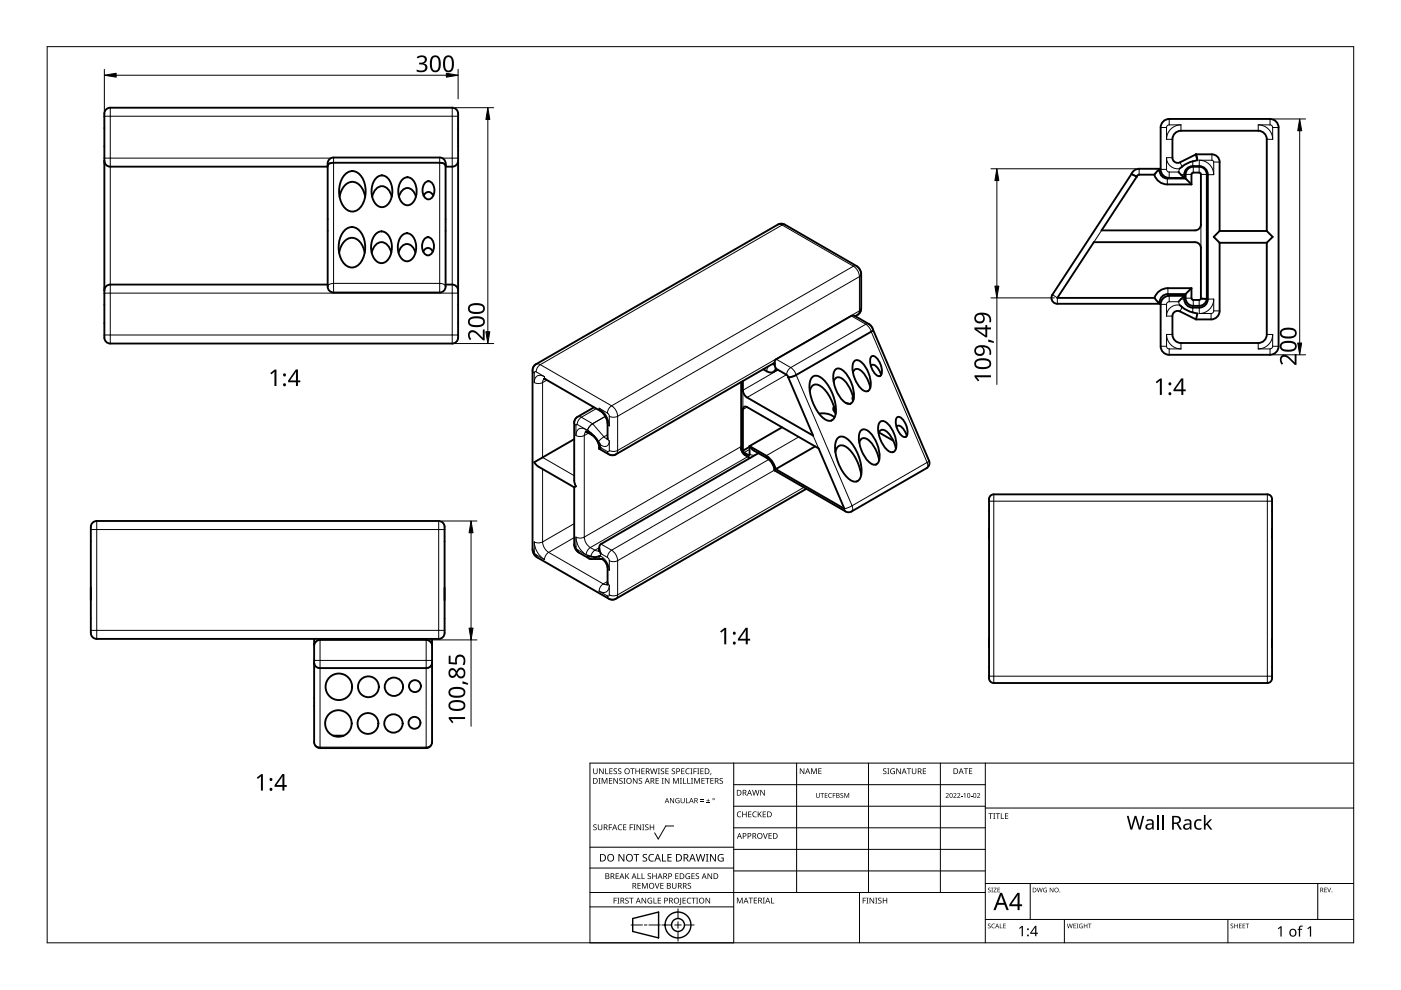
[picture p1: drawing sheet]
<svg xmlns="http://www.w3.org/2000/svg" width="297mm" height="210mm" viewBox="0 0 297 210" stroke-linecap="round" stroke-linejoin="round" font-family="sans-serif">
<g fill="none" stroke="#000" stroke-width=".21">
<path d="M22.1 34.6h.2M22.1 33.5h48.1M22.1 24.6h75M23.4 22.8v50M70.7 33.4v26.7M93.2 33.4v28.6M93.8 33.5h3.3M95.9 22.8v50M97 34.6h.1M241.5 35.8v1.2M245.4 36.2h.5M246.1 27h1.2"/>
<path d="M246.1 35.9h1.2M247.3 33.4a2.36 2.36 0 0 0 2.8 2.4l-.2 .7h-2M247.3 35.9l.1 .3 .5 .3M247.3 27v2.5M247.3 33.4v2.5M247.3 29.5h1.3M247.3 33.4h1.3M247.5 37.8v1.3M247.9 26.5l-.5 .3-.1 .2M247.9 26.5h2.5M247.9 25.2v1.3M247.9 36.5v1.2"/>
<path d="M250.2 34.4l.4 .9M250.4 26.5a3.1 3.1 0 0 0-3.1 3M250.4 37h.7M250.4 26.5v1.2M251.4 37h1.2M252.9 34.2v1M253 35.3v1.3M254.2 35.3v1.3M254.3 34a3.1 3.1 0 0 1 3 3M254.3 34h2.7M254.3 34v1.2M254.6 37h1.3"/>
<path d="M256.1 37h1.2M257 34l.3 .4M257 32.7v1.3M257.3 34.4v2.6M257.3 34.4h1.3M266.8 26.5a3.1 3.1 0 0 1 3 3M266.8 26.5h2.5M266.8 26.5v1.2M268.6 29.5h1.2M269.3 26.5l.5 .3v.2M269.3 25.2v1.3M269.8 27v2.5"/>
<path d="M269.8 27h1.3M164.9 47.6h.6l.3 .1M165.8 47.7l15.1 8.7M165.8 47.7l-51.2 29.6M166.4 47.6l-.6 .1M180.9 56.4a2.83 2.83 0 0 1 1.3 2.3M180.9 56.4l-51.2 29.6M181.6 56.4h-.7M182.2 58.7v7.2M182.2 58.7l-51.2 29.6M182.6 58.1l-.4 .6M233.6 48.8l-1.7 2.5"/>
<path d="M254.6 47.6v5M22.1 71h75M22.1 62.1h75M22.1 61h.2M70.7 60.1h22.5a1.11 1.11 0 0 1 1.3 .7M70.7 60.1a1.11 1.11 0 0 0-1.2 .7M70.7 60.1v1.9M97 61h.1M112.9 78.6l.4 .5M113.3 79.1v2M113.6 77.2l.3-.1 .7 .2M113.7 78.8h-.3l-.1 .3"/>
<path d="M113.7 78.8l1.7 1.1M114.6 77.3l-.7 .7-.2 .8M114.6 77.3l15.1 8.7M115.4 79.9a1.32 1.32 0 0 0-1.5-.2 1.32 1.32 0 0 0-.6 1.4M115.4 79.9l.3 .5M162.9 77.7l-.4 1M164.2 77v.1M164.2 77.3h-.6M164.6 76.2l3.1 1.7M165 78.4l-7.5 4.3v4.1l.9-.5M167.7 77.9l-.7 .7-.2 .9-8.4 4.8M167.7 77.9l.4 .4 .5 .8 12.1 28.1"/>
<path d="M180.5 67l3.1 1.7M182.2 65.9l-51.2 29.6M182.2 65.9l-.2 .6-.2 .2M182.6 65.4l-.4 .5M183.6 68.7l-15.9 9.2M183.6 68.7l.4 .4 .6 .8 12 28.1M184.2 68.7h-.6M223.1 62.5l1.1 .7v1.2M245.6 64.1h.3M246.1 73.4h1.2M246.1 64.5h1.2M247.3 70.9a3.1 3.1 0 0 0 3.1 3.1"/>
<path d="M247.3 73.4l.1 .3 .5 .3M247.3 64.5v2.5M247.3 70.9v2.5M247.3 67h1.3M247.3 70.9h1.3M247.6 61.1v1.2M247.9 64h2l.2 .7a2.36 2.36 0 0 0-2.8 2.3M247.9 64l-.5 .3-.1 .2M247.9 74h2.5M247.9 62.7v1.3M247.9 74v1.2M250.4 63.4h.7"/>
<path d="M250.4 72.7v1.3M250.6 65.1l-.4 .9M251.4 63.2h1.2M252.9 65.2v1M253 63.6v1.2M254.2 63.6v1.2M254.3 66.5h2.5M254.3 65.2v1.3M256.1 63.4h1.2M256.8 66.5v1.2M257.3 65.9l-.2 .5-.3 .1M257.3 63.4a3.1 3.1 0 0 1-3 3.1"/>
<path d="M257.3 63.4v2.5M257.3 65.9h1.3M266.8 74h2.5M266.8 72.7v1.3M268.6 70.9h1.2M269.3 74v1.2M269.8 70.9a3.1 3.1 0 0 1-3 3.1M269.8 70.9v2.5M269.8 73.4h1.3M269.8 73.4v.3l-.5 .3M113.3 81.1l.9 .2 .8-.2M115 81.1v15.9l6.7 3.9"/>
<path d="M115 99.4v15.5M115.4 80.3l-.2 .2-.2 .6M116 80.6l-1 .5M121.7 89.6l.4 .6M122.1 90.2v2.1M122.1 92.3l.9 .3 .9-.3M122.4 90h-.2l-.1 .2M122.4 90l1.9 1.1M122.4 88.4l.9 .1M123.3 88.5l2.3 1.3M123.3 88.5l-.7 .6-.2 .9M123.9 92.3v21.6"/>
<path d="M124.3 91.5l-.4 .5v.3M124.3 91.1l.2 .6M124.3 91.1a1.32 1.32 0 0 0-1.6-.2 1.32 1.32 0 0 0-.6 1.4M124.8 91.8l-.9 .5M125.3 91.8l.2 .4M125.6 89.8h.1M125.6 89.8l-.6 .6-.4 .9 .4-.9 .6-.6M125.6 89.8l2.4 2.8M126.4 86.6l-3.1 1.9M127 86.5l.3 .6M127 86.5a4.8 4.8 0 0 1 2.2 3.8M127 86.5l1.8 1.1"/>
<path d="M127 94.9l.1 .2M128 92.6l.8 .4M128 92.6l-1.1 1.1M128.4 88.3l-2.8 1.5M128.8 95.7l.2 .6M128.8 87.6l.4 .7M128.8 89.8l.4 .5M128.8 92.2l-.8 .4M128.8 93l.4 .5M129.2 95.5l-.1 .3-.3-.1M129.2 93.5a1.08 1.08 0 0 1-.7 1.2 1.08 1.08 0 0 1-1.3-.5l.2 .7 1.4 .8M129.2 88.3v2"/>
<path d="M129.2 93.5v2M129.7 86a2.83 2.83 0 0 1 1.3 2.3M129.7 86l-.7 .7-.2 .9M131 95.5l-.9 .2-.9-.2M131 95.5l-.1 .4-.3 .4M131 88.3l-.9 .2-.9-.2M131 88.3v7.2M157.1 94.7l-33.2 19.2M158.5 96.8l-33.3 19.3M158.9 95.3l-1.1 .7 .2 .5M160.1 96.5l-1.2-.2-.2 .2 .2 .5M160.7 96v.1"/>
<path d="M163 97.4l-33.3 19.3M164.2 99.7l-33.2 19.2M169.4 92.6l-6.9 4 .2 .6M172.4 92.4l1.2 2.7M196.6 98l-15.9 9.2M196.6 98a.97 .97 0 0 1-.1 1.3M197 97.7l-.4 .3M19.3 112.3h75M20.5 110.5v25M93 110.5v25M112.9 116.4l.4 .5M113.3 114.9l.9 .2 .8-.2"/>
<path d="M113.3 116.9l.4 .7M113.3 114.9v2M113.3 114.9a4.8 4.8 0 0 0 2.1 3.7M113.7 117.6l.2 .6M113.7 117.6l1.7 1M115 114.9a2.83 2.83 0 0 0 1.3 2.2M116.3 117.1l-.6 .7-.3 .8M116.3 117.1l11.6 6.7M121.7 115.4l.4 .5M121.7 111l-6.7 3.9M121.7 114l-5.4 3.1M122.1 115.9l.4 .7"/>
<path d="M122.1 113.9l.9 .2 .9-.2M122.1 113.9v2M122.1 113.9a4.8 4.8 0 0 0 2.2 3.7M122.5 116.6l.3 .6M122.5 116.6l1.8 1M123.9 113.9a2.83 2.83 0 0 0 1.3 2.2M125.2 116.1l-.7 .7-.2 .8M125.2 116.1l.9 .6M126.1 116.7l-.6 .6-.2 .7M126.1 116.7l.7 .1 .2-.1M126.9 118l.3 .4 .4 .1M127 116.4l.1 .3"/>
<path d="M127 116.1l-.9 .6M127.4 115.4l2.3 1.3M128.8 118.2l-1.4-.8-.2 .5a3.5 3.5 0 0 1 2 3M128.8 118.2l.4 .7M129.2 118.9l.9 .2 .9-.2M129.2 118.9v2M129.7 116.7a2.83 2.83 0 0 1 1.3 2.2M129.7 116.7l-.7 .6-.2 .9M131 118.9v7.2M170.4 103.3l-39.4 22.8M180.7 107.2l-1.7 .7 .3 .5M180.7 107.2a.97 .97 0 0 1-.2 1.2"/>
<path d="M209.7 106.3h60M210.7 104.8v40M268.7 104.8v40M19.3 133.7h75M67.9 135.5v22.9M90.4 135.5v23.1M127 125.3l1.8 1.1M127.9 123.8l-.6 .7-.3 .8M127.9 123.8l.6 .2 .3-.1M128.8 126.4l.2 .5M128.8 123.3l-.9 .5M128.8 120.4l.4 .5"/>
<path d="M128.8 123.6l.4 .5M129.2 126.1l-.1 .3h-.3M129.2 124.1a1.32 1.32 0 0 1-.7 1.4 1.32 1.32 0 0 1-1.5-.2M129.2 124.1v2M131 126.1l-.1 .4-.3 .5M131 126.1l-.9 .2-.9-.2M66.6 157.4a1.14 1.14 0 0 0 1.3 1M66.6 140h25M67.9 158.4v.2M91.6 157.4a1.14 1.14 0 0 1-1.2 1h-22.5M209.7 143.4h60"/>
</g>
<g fill="none" stroke="#000" stroke-width=".4">
<path d="M22.1 34.1a1.25 1.25 0 0 0 1.3 1.2h46.1M22.4 23.3l.6-.4 .4-.1h72.5a1.25 1.25 0 0 1 1.2 1.3v47.5a1.25 1.25 0 0 1-1.2 1.2h-72.5a1.25 1.25 0 0 1-1.3-1.2v-47.5zM69.5 35.1h.1M70 33.6l.7-.2h22.5a1.25 1.25 0 0 1 1.3 1.2v26.2a1.25 1.25 0 0 1-1.3 1.2h-22.5a1.25 1.25 0 0 1-1.2-1.2v-26.2v-.3zM74.7 36.3a3.1 3.1 0 0 1 2.6 2.6 5.3 5.3 0 0 1-1.5 5.6 2.32 2.32 0 0 1-3.4-1.5 5.6 5.6 0 0 1 1.2-6.4l1.1-.3M79.6 37.9a1.74 1.74 0 0 1 1.7-.7 1.74 1.74 0 0 1 1.4 1.3 4.4 4.4 0 0 1-.7 5.1 1.77 1.77 0 0 1-2.7-.9 4.7 4.7 0 0 1 .3-4.8zM85.2 38.2a1.54 1.54 0 0 1 1.5-.6 1.54 1.54 0 0 1 1.2 1.1 3.9 3.9 0 0 1-.7 4.5 1.56 1.56 0 0 1-2.3-.8 4.1 4.1 0 0 1 .3-4.2zM90.2 38.7a1.07 1.07 0 0 1 1.7 .7 2.06 2.06 0 0 1-1.1 2.9 2.12 2.12 0 0 1-.8-3.3zM94.5 35.1h.1M94.5 35.1l-.4-.4-.9-.2h-22.5l-.9 .2-.3 .4M97.1 34.1a1.25 1.25 0 0 1-1.2 1.2h-1.4M239.9 36.9l-16.8 25.6a1.25 1.25 0 0 0 1.1 1.9h21.7"/>
<path d="M239.9 36.9l1.1 .5M241 37.4h.1M241 37.4l-7.4 11.4h19.8a1.25 1.25 0 0 0 1.2-1.2v-10.6l-.2-.4h-1.4l-.3 .2-.1 2.3M244.7 37a2.88 2.88 0 0 0 2.8 2.1h5.1M244.7 37h-3.2l-.5 .4M244.7 37h.1M245.9 35.8l-1.2 1.2M245.9 35.8a1.71 1.71 0 0 0 1.6 2h3.9M245.9 35.8h-4.4a1.75 1.75 0 0 0-1.6 1.1M249.9 36.5h.1M249.9 36.5l1.2 1.2M251.1 37.7h-3.2a1.81 1.81 0 0 1-1.8-1.8v-8.9a1.81 1.81 0 0 1 1.8-1.8h21.4a1.81 1.81 0 0 1 1.8 1.8v46.4a1.81 1.81 0 0 1-1.8 1.8h-21.4a1.81 1.81 0 0 1-1.8-1.8v-8.9a1.81 1.81 0 0 1 1.8-1.8h3.2"/>
<path d="M251.1 37.7a1.98 1.98 0 0 1 1.8-2.5 2.64 2.64 0 0 1 2.9 .9l.3 .9v26.4a1.81 1.81 0 0 1-1.8 1.8 2.64 2.64 0 0 1-3-.9l-.2-.4v-1.2M251.4 37.8a1.88 1.88 0 0 1 1.6-2.5 2.38 2.38 0 0 1 2.6 .9l.3 .8v26.4M251.4 37.8l1.2 1.3M253.6 32.7l-3.4 1.7a1.11 1.11 0 0 1-1.6-1v-3.9a1.81 1.81 0 0 1 1.8-1.8h16.4a1.81 1.81 0 0 1 1.8 1.8v19.5M253.6 32.7l.3 1.3a6.7 6.7 0 0 0-3.8 1.8M253.6 32.7h3.4a1.63 1.63 0 0 1 1.6 1.7v14.6M253.6 32.7h.1M72 41.7a3.4 3.4 0 0 1 2.7-3.1 3.2 3.2 0 0 1 2.7 3.1M73 48.9a2.14 2.14 0 0 1 3.6 .5 5.6 5.6 0 0 1-.9 7 2.32 2.32 0 0 1-3.4-1.6 5.8 5.8 0 0 1 .7-5.9zM77.3 53.6a3.4 3.4 0 0 0-2.7-3.2 3.2 3.2 0 0 0-2.7 3.2M79.5 49.8a1.74 1.74 0 0 1 1.7-.7 1.74 1.74 0 0 1 1.4 1.2 4.4 4.4 0 0 1-.7 5.2 1.77 1.77 0 0 1-2.7-1 4.7 4.7 0 0 1 .3-4.7zM83 53.6a2.31 2.31 0 0 0-2.6-2.2 2.71 2.71 0 0 0-1.6 2.2"/>
<path d="M83.1 41.7a2.31 2.31 0 0 0-2.6-2.2 2.71 2.71 0 0 0-1.6 2.2M84.6 41.7a1.8 1.8 0 0 1 2.5-1.6 2.71 2.71 0 0 1 1.1 1.6M85.1 50.1a1.54 1.54 0 0 1 1.5-.6 1.54 1.54 0 0 1 1.2 1.1 3.9 3.9 0 0 1-.7 4.5 1.56 1.56 0 0 1-2.3-.8 4.1 4.1 0 0 1 .3-4.2zM88.1 53.6a1.8 1.8 0 0 0-2.6-1.6 2.71 2.71 0 0 0-1 1.6M89.7 53.4a1.05 1.05 0 0 1 1-.8 1.05 1.05 0 0 1 1.1 .8M89.8 41.5a1.05 1.05 0 0 1 1-.8 1.05 1.05 0 0 1 1.1 .8M90.1 50.6a1.07 1.07 0 0 1 1.7 .6 2.06 2.06 0 0 1-1.1 2.9 2.12 2.12 0 0 1-.8-3.2zM258.6 51.5v14.4a1.81 1.81 0 0 1-1.8 1.8h-3.2M258.6 51.5h10M258.6 49h10M258.6 49l-1.3 1.2 1.3 1.3M268.6 51.5v19.4a1.81 1.81 0 0 1-1.8 1.8h-16.4a1.81 1.81 0 0 1-1.8-1.8v-3.9a1.11 1.11 0 0 1 1.6-1l3.4 1.7"/>
<path d="M268.6 49l1.2 1.2-1.2 1.3M69.5 60.3h-46.1a1.25 1.25 0 0 0-1.3 1.3M94.5 60.3h1.4a1.25 1.25 0 0 1 1.2 1.3M164.2 77.3h.1M164.2 77v.3M164.2 76.9l-33.6 19.4M164.5 78.2h.1M164.5 78.2a1.18 1.18 0 0 1-2 .5l-.7-.4M164.5 78.2l2.3 1.3 .3 .5M164.8 78.4l-.8 .5M167.1 80l5.3 12.4-14.2-8.3-.7-1.1v-2.2M167.1 80h.1"/>
<path d="M172.2 80a1.38 1.38 0 0 1 1.9 .1 9.3 9.3 0 0 1 3 7.8 1.37 1.37 0 0 1-.8 1.3 1.37 1.37 0 0 1-1.5-.4 9.3 9.3 0 0 1-3.1-7.8zM177.1 78.4a1.16 1.16 0 0 1 1.7 .2 7.2 7.2 0 0 1 2.1 6.3 1.08 1.08 0 0 1-.9 .8 1.08 1.08 0 0 1-1-.5 7.2 7.2 0 0 1-2.2-6.4zM180.8 79a.96 .96 0 0 1 .8-.8 .96 .96 0 0 1 1 .4 6.9 6.9 0 0 1 1.9 3.6M181.1 76.6a1.02 1.02 0 0 1 1.5 .2 6.3 6.3 0 0 1 1.9 5.5 .95 .95 0 0 1-.8 .7 .95 .95 0 0 1-.9-.4 6.3 6.3 0 0 1-1.9-5.6zM181.3 67l.9-.5 .4-.9v-7.6l-.5-1.2-.5-.4-15.2-8.8-.9-.2-.6 .2-51.6 29.9-.3 .5-.1 .6v37.8l.1 .7 .4 .6 .5 .5 15.1 8.7 .9 .2 .7-.1M184.6 77.6l.2-.2a.76 .76 0 0 1 1 .3l.6 .9 .4 .9M184.7 75.7a.73 .73 0 0 1 1.1 .2 3.7 3.7 0 0 1 1 3.7 .73 .73 0 0 1-1.1-.2 3.7 3.7 0 0 1-1-3.7zM185.1 69.9l11.9 27.8a1.25 1.25 0 0 1-.5 1.6l-16 9.1a1.25 1.25 0 0 1-1.2 0l-15.1-8.7M185.1 69.9l-.4 .4-15.9 9.2-.9 .4-.8 .1M185.1 69.9l-.3-.6-.5-.6-2.9-1.6-.6-.2-16.2 9.3a1.85 1.85 0 0 0-.1 2M244.8 63.2h-20.6l7.7-11.9h21.5a1.25 1.25 0 0 1 1.2 1.3v10.7M244.8 63.2l1.1 1.2"/>
<path d="M250.1 64.7h.1M250.1 64.7l.1 .1a6.6 6.6 0 0 0 3.7 1.7l-.3 1.2M251.1 62.7l-1.2 1.3M251.4 62.3a1.88 1.88 0 0 0 1.6 2.5 2.29 2.29 0 0 0 2.7-.9l.2-.5M251.4 62.3h-3.8a1.79 1.79 0 0 0-1.7 2.1M252.6 61.1l.1 2.3 .3 .2h1.2l.4-.3M252.6 61.1h-5a3 3 0 0 0-2.8 2.1M252.6 61.1l-1.2 1.2M254.6 63.3h.1M254.6 63.3l1.3 .1M115.4 80.3h.1M115.4 80.3l12 6.9a3.7 3.7 0 0 1 1.4 2.3"/>
<path d="M121.7 93.1l-8.4 4.9 .9 .9 7.5 4.4M124.2 91.5l1.3 .7a3.5 3.5 0 0 1 1.5 3M124.2 91.5h.1M124.6 91.3a8.2 8.2 0 0 1 2.6 2.9M126 86.4l-3.6 2-.6 .9-.1 12.6 .4 1.2-.4 .2M127 95.2l2.3 1.2 .7 .1 .6-.2M127.2 94.2h.1M127.4 94.9l-.4 .3M128.8 89.5h.1M128.8 89.5v3.6M128.8 93.1h.1M157.1 95.1l.5 1.1 1.4 .9"/>
<path d="M157.1 95.1l.4 .5M157.1 81v14.1M157.5 95.6v-8.8a.54 .54 0 0 1 .3-.5 .54 .54 0 0 1 .6 0l15.2 8.8 5.4 12.8-14.5-8.4M158.9 94.6l.9 .9 3.2 1.9M158.9 94.6l-.1 1.9-1-.5-.3-.4M158.9 94.6l3.6 2a4.7 4.7 0 0 1 2 2.9M158.9 94.7l-1.4 .9M160.8 96.1l-33.4 19.3a1.83 1.83 0 0 0 0 2M163 97.4h.1M163 97.4a3.6 3.6 0 0 1 1.2 2.3M164.5 99.5l-.3 .2M164.5 99.5h.1"/>
<path d="M165.8 90.6l-6.9 4M171.7 83a1.39 1.39 0 0 1 .8-1.4 1.39 1.39 0 0 1 1.6 .3 9.8 9.8 0 0 1 3.1 5.9M172.8 94.6l-8.3 4.9M173.7 87.7a4 4 0 0 1 3.2 .8M176.7 80.9l.2-.3a1.07 1.07 0 0 1 .9-.7 1.07 1.07 0 0 1 1 .5 7.8 7.8 0 0 1 2.2 4.3M176.8 86.2l-.1 .3a.92 .92 0 0 0 .4 1M177.1 95.9a1.39 1.39 0 0 1 .9-1.4 1.39 1.39 0 0 1 1.5 .3 9.8 9.8 0 0 1 3.1 5.9M177.6 92.9a1.38 1.38 0 0 1 1.9 .1 9.3 9.3 0 0 1 3.1 7.8 1.37 1.37 0 0 1-.9 1.3 1.37 1.37 0 0 1-1.5-.4 9.3 9.3 0 0 1-3.1-7.8zM179.4 85.5l.7 .1M180.9 84.1l-.2 .4 .2 .4M182.2 93.9l.1-.4a1.07 1.07 0 0 1 .9-.7 1.07 1.07 0 0 1 1 .5 7.9 7.9 0 0 1 2.2 4.3M182.5 91.3a1.16 1.16 0 0 1 1.7 .2 7.2 7.2 0 0 1 2.1 6.3 1.08 1.08 0 0 1-.9 .8 1.08 1.08 0 0 1-1-.5 7.2 7.2 0 0 1-2.1-6.4z"/>
<path d="M186.3 91.9a.96 .96 0 0 1 .7-.8 .96 .96 0 0 1 1 .4 6.9 6.9 0 0 1 2 3.6M186.3 91.7l3.1 1.8M186.5 89.5a1.02 1.02 0 0 1 1.5 .2 6.3 6.3 0 0 1 1.9 5.6 .95 .95 0 0 1-.8 .6 .95 .95 0 0 1-.9-.4 6.3 6.3 0 0 1-1.9-5.6zM190.1 90.5l.1-.1a.76 .76 0 0 1 1.1 .2l.6 .9 .4 .9M190.1 88.6a.73 .73 0 0 1 1.2 .2 3.7 3.7 0 0 1 .9 3.7 .73 .73 0 0 1-1.1-.2 3.7 3.7 0 0 1-1-3.7zM19.8 110.7l.7-.2h72.5a1.25 1.25 0 0 1 1.3 1.2v22.5a1.25 1.25 0 0 1-1.3 1.3h-72.5a1.25 1.25 0 0 1-1.2-1.3v-22.5v-.4zM121.7 103.3l.1 12.5 .7 1.2 2.5 1.4M127 116.8h.1M127 116.2v.6M127.2 117.9a3.2 3.2 0 0 1-2.6-.1l.2 .5 .3 .2h2.6M127.2 117.9h.1M127.4 117.4h.1"/>
<path d="M127.6 118.5h.1M127.7 118.5a2.35 2.35 0 0 1 1.1 1.9v3.5M171 103.6l-40.4 23.4M210 105.1l.7-.3h58a1 1 0 0 1 1 1v38a1 1 0 0 1-1 1h-58a1 1 0 0 1-1-1v-38zM66.6 136.8h.1M66.6 135.5v1.3M66.6 136.8v3.7M91.6 136.8h.1M91.6 136.8a1.29 1.29 0 0 0-1.2-1.1h-22.5a1.28 1.28 0 0 0-1.3 1.1M91.6 136.8v20.6a1.25 1.25 0 0 1-1.2 1.2h-22.5a1.25 1.25 0 0 1-1.3-1.2v-16.9M91.6 135.5v1.3M128.8 123.9h.1"/>
<path d="M66.6 140.5h.1M70.6 156h2.3M91.6 140.5a1.19 1.19 0 0 1-1.2 1.2h-22.5a1.19 1.19 0 0 1-1.3-1.2M91.6 140.5h.1"/>
<circle cx="71.7" cy="153.4" r="2.81"/>
<circle cx="71.8" cy="145.6" r="2.81"/>
<circle cx="78" cy="153.4" r="2.21"/>
<circle cx="78.1" cy="145.6" r="2.21"/>
<circle cx="83.4" cy="153.4" r="1.95"/>
<circle cx="83.5" cy="145.6" r="1.95"/>
<circle cx="87.9" cy="153.3" r="1.26"/>
<circle cx="88" cy="145.5" r="1.26"/>
</g>
<path d="M10 9.9h277v190h-277z" fill="none" stroke="#000" stroke-width=".21"/>
<g fill="none" stroke="#000" stroke-width=".21">
<path d="M125.1 179.6h30.5M142.8 175.1h-1.6l-1.6 2.8-.8-1.3M155.6 161.8v38.1h-30.5v-38.1h161.9M155.6 166.4h53.3M155.6 170.9h53.3M155.6 175.5h53.3M168.9 161.8v27.4M184.1 161.8v27.4M199.4 161.8v27.4M208.9 161.8v38.1M208.9 171.3h78.1M125.1 192.3h30.5"/>
<path d="M125.1 189.2h83.8M125.1 184h30.5M133.8 196.1h2.4M136.6 196.1h.6M137.6 196.1h2.4M140.3 196.1h2.1M143.1 196.1h1.3M143.7 192.7v2M143.7 195.4v1.4M143.7 197.5v2M145.1 196.1h2.1M155.6 180.1h53.3"/>
<path d="M155.6 184.7h53.3M182.2 189.2v10.7M208.9 194.9h78.1M208.9 187.3h78.1M218.4 187.3v7.6M225.7 194.9v5M260.3 194.9v5M279.4 187.3v7.6"/>
</g>
<g fill="#000">
<path d="M125.8 174.9l.5-.1h.2l-.1 .2a.25 .25 0 0 0-.3-.1 .25 .25 0 0 0 0 .4 .4 .4 0 0 1 .4 .3 .4 .4 0 0 1-.2 .5 .4 .4 0 0 1-.5-.3v.1a.27 .27 0 0 0 .5 0 .27 .27 0 0 0-.1-.4l-.4-.2zM125.8 162.9h.1v.8a.32 .32 0 0 0 .3 .3 .32 .32 0 0 0 .3-.3v-.8h.2v.8a.47 .47 0 0 1-.5 .4 .47 .47 0 0 1-.4-.4zM126.9 165h.4l-.1 .1v1l.1 .1h-.4l.1-.1v-1zM126.8 174.8h.1v.8a.32 .32 0 0 0 .3 .3 .32 .32 0 0 0 .3-.3v-.8h.2v.8a.47 .47 0 0 1-.5 .4 .47 .47 0 0 1-.4-.4zM127 162.9h.2l.6 1v-1h.2v1.2h-.2l-.7-1 .1 1h-.2zM127.6 165h.2l.4 1 .4-1h.2v1.2h-.2v-1.1l-.4 1.1h-.1l-.4-1.1v1.1h-.1zM128.3 162.9h.2v1.1h.5v.1h-.7zM129.1 174.8h.7v.1h-.6v.5h.5v.1h-.5v.5h-.1zM129.1 165h.7v.1h-.5v.4h.5v.1h-.5v.4h.5v.2h-.7zM129.2 162.9h.7v.1h-.5v.4h.4v.2h-.4v.4h.5v.1h-.7zM130.1 163l.5-.1 .2 .1v.1a.25 .25 0 0 0-.4-.1 .25 .25 0 0 0 0 .4 .4 .4 0 0 1 .4 .3 .4 .4 0 0 1-.2 .5 .4 .4 0 0 1-.5-.3v.1a.27 .27 0 0 0 .5 0 .27 .27 0 0 0-.1-.4l-.4-.2zM130.1 165h.1l.7 1v-1h.1v1.2h-.2l-.6-1v1h-.1z"/>
<path d="M131.1 175l.5-.2 .3 .1-.1 .1a.49 .49 0 0 0-.7 .4 .49 .49 0 0 0 .8 .4 .57 .57 0 0 1-.8 0 .57 .57 0 0 1 0-.8zM131.1 163l.4-.1 .2 .1v.1a.25 .25 0 0 0-.4-.1 .25 .25 0 0 0 0 .4 .4 .4 0 0 1 .5 .3 .4 .4 0 0 1-.3 .5 .4 .4 0 0 1-.5-.3l.1 .1a.27 .27 0 0 0 .4 0 .27 .27 0 0 0-.1-.4l-.3-.2zM131.3 165.1l.5-.2 .2 .1v.1a.25 .25 0 0 0-.4-.1 .25 .25 0 0 0 0 .4 .4 .4 0 0 1 .4 .3 .4 .4 0 0 1-.2 .5 .4 .4 0 0 1-.5-.2h.1a.27 .27 0 0 0 .4 .1 .27 .27 0 0 0-.1-.4l-.4-.3zM132.2 165h.4l-.1 .1v1l.1 .1h-.4l.1-.1v-1zM132.1 174.8h.7v.1h-.5v.4h.5v.1h-.5v.5h.5v.1h-.7zM133.5 174.8h.7v.1h-.5v.5h.5v.1h-.5v.5h-.2zM133.6 162.9h.9v.1h-.3v1.1h-.2v-1.1h-.4zM134.3 174.8h.4l-.1 .1v1l.1 .1h-.4l.1-.1v-1zM134.2 165h.2l.6 1v-1h.2v1.2h-.2l-.7-1v1h-.1zM134.7 162.9h.2v.5h.6v-.5h.2v1.2h-.2v-.5h-.6v.5h-.2zM135 174.8h.1l.7 1v-1h.1v1.2h-.2l-.6-1v1h-.1zM135.5 165.1l.4-.2 .2 .1v.1a.25 .25 0 0 0-.4-.1 .25 .25 0 0 0 0 .4 .4 .4 0 0 1 .5 .3 .4 .4 0 0 1-.3 .5 .4 .4 0 0 1-.5-.2h.1a.27 .27 0 0 0 .4 .1 .27 .27 0 0 0-.1-.4l-.3-.3z"/>
<path d="M136.2 174.8h.4l-.1 .1v1l.1 .1h-.4l.1-.1v-1zM136 162.9h.7v.1h-.6v.4h.5v.2h-.5v.4h.6v.1h-.7zM136.8 174.9l.4-.1h.3l-.1 .2a.25 .25 0 0 0-.3-.1 .25 .25 0 0 0 0 .4 .4 .4 0 0 1 .4 .3 .4 .4 0 0 1-.3 .5 .4 .4 0 0 1-.4-.3v.1a.27 .27 0 0 0 .5 0 .27 .27 0 0 0-.1-.4l-.4-.2zM137.8 174.8h.1v.5h.6v-.5h.2v1.2h-.2v-.6h-.6v.6h-.1zM137.8 162.9h.2l.3 1 .2-1h.2l.3 1 .2-1h.2l-.3 1.2h-.2l-.3-1-.3 1h-.1zM139 165h.7v.1h-.5v.4h.4v.1h-.4v.4h.5v.2h-.7zM139.5 162.9h.4l-.1 .1v1l.1 .1h-.4l.1-.1v-1zM140.3 165h.4l-.1 .1v1l.1 .1h-.4l.1-.1v-1zM140.1 163l.5-.1 .2 .1v.1a.25 .25 0 0 0-.4-.1 .25 .25 0 0 0 0 .4 .4 .4 0 0 1 .4 .3 .4 .4 0 0 1-.2 .5 .4 .4 0 0 1-.5-.3l.1 .1a.27 .27 0 0 0 .4 0 .27 .27 0 0 0-.1-.4l-.4-.2zM141.1 162.9h.7v.1h-.6v.4h.5v.2h-.5v.4h.6v.1h-.7zM141 165h.1l.7 1v-1h.1v1.2h-.2l-.6-1v1h-.1zM142.1 169.2h.1l.6 .9v-.9h.1v1.1h-.1l-.6-.9v.9h-.1z"/>
<path d="M142.5 163l.4-.1 .2 .1v.1a.25 .25 0 0 0-.4-.1 .25 .25 0 0 0 0 .4 .4 .4 0 0 1 .4 .3 .4 .4 0 0 1-.2 .5 .4 .4 0 0 1-.5-.3l.1 .1a.27 .27 0 0 0 .4 0 .27 .27 0 0 0-.1-.4l-.4-.2zM142.7 165h.2l.4 1 .4-1h.2v1.2h-.1v-1.1l-.4 1.1h-.2l-.4-1.1v1.1h-.1zM143.3 169.3l.5-.1 .3 .1-.1 .1a.45 .45 0 0 0-.7 .3 .45 .45 0 0 0 .6 .5v-.4h-.2v-.1h.4v.6a.6 .6 0 0 1-.8-.2 .6 .6 0 0 1 0-.8zM144.1 165h.5l-.2 .1v1l.2 .1h-.5l.2-.1v-1zM144.8 165h.2v1h.5v.2h-.7zM144.4 162.9h.7v.1h-.5v.4h.5v.2h-.5v.4h.5v.1h-.7zM144.3 169.2h.2v.7a.28 .28 0 0 0 .2 .3 .28 .28 0 0 0 .3-.3v-.7h.2v.7a.42 .42 0 0 1-.5 .4 .42 .42 0 0 1-.4-.4zM145.4 169.2h.2v1h.5v.1h-.7zM145.7 165h.2v1h.5v.2h-.7zM145.5 163.1l.4-.2 .3 .1v.1a.49 .49 0 0 0-.7 .4 .49 .49 0 0 0 .7 .5 .57 .57 0 0 1-.8-.1 .57 .57 0 0 1 0-.8zM146.4 162.9h.4l-.1 .1v1l.1 .1h-.4l.1-.1v-1zM146.5 165h.4l-.1 .1v1l.1 .1h-.4l.1-.1v-1z"/>
<path d="M147 162.9h.7v.1h-.5v.5h.5v.1h-.5v.5h-.2zM147.2 165h.2l.4 1 .4-1h.2v1.2h-.2l.1-1.1-.5 1.1h-.1l-.4-1.1v1.1h-.1zM147.8 162.9h.5l-.2 .1v1l.2 .1h-.5l.2-.1v-1zM148.5 169.9h.7v.1h-.7zM148.5 169.5h.7v.2h-.7zM148.5 162.9h.7v.1h-.6v.4h.5v.2h-.5v.4h.6v.1h-.7zM148.7 165h.7v.1h-.5v.4h.5v.1h-.5v.4h.5v.2h-.7zM149.8 170.2h.7v.1h-.7zM149.5 165h.9v.1h-.3v1.1h-.2v-1.1h-.4zM150.1 169.4l.1 .3h.3l-.3 .1v.3l-.1-.3h-.3l.3-.1zM150.7 163.9h.1l-.2 .4zM150.6 165h.7v.1h-.5v.4h.5v.1h-.5v.4h.5v.2h-.7z"/>
<path d="M152.6 165.1l.4-.2 .3 .1-.1 .1a.25 .25 0 0 0-.4-.1 .25 .25 0 0 0 0 .4 .4 .4 0 0 1 .5 .3 .4 .4 0 0 1-.3 .5 .4 .4 0 0 1-.5-.2h.1a.27 .27 0 0 0 .5 .1 .27 .27 0 0 0-.1-.4l-.4-.3zM156.4 172.2l.4-.2 .4 .1-.1 .1a.49 .49 0 0 0-.7 .5 .49 .49 0 0 0 .7 .4 .57 .57 0 0 1-.8 0 .57 .57 0 0 1 0-.8zM157.4 172.1h.1v.5h.7v-.5h.1v1.2h-.1v-.6h-.7v.6h-.1zM158.6 172.1h.7v.1h-.5v.4h.5v.1h-.5v.4h.5v.2h-.7zM159.7 172.2l.4-.2 .3 .1v.1a.49 .49 0 0 0-.7 .5 .49 .49 0 0 0 .7 .4 .57 .57 0 0 1-.8 0 .57 .57 0 0 1 0-.8zM159.5 167.5h.1l.3 1 .3-1h.1l.3 1 .3-1h.1l-.3 1.2h-.2l-.3-1.1-.3 1.1h-.1zM160.7 172.1h.1v.6l.5-.6h.2l-.5 .5 .5 .7h-.1l-.5-.6-.1 .6h-.1zM161.8 176.6h.1l.4 1.1 .3-1.1h.2l-.5 1.2h-.1zM161.2 167.5h.2l.6 1v-1h.2v1.2h-.2l-.7-1v1h-.1zM161.7 172.1h.7v.1h-.5v.4h.5v.1h-.5v.4h.5v.2h-.7zM162.9 176.6h.7v.2h-.5v.3h.5v.2h-.5v.4h.5v.1h-.7zM169.6 162.9h.2l.6 1v-1h.1v1.2h-.1l-.7-1v1h-.1z"/>
<path d="M172 162.9h.2l.4 1 .3-1h.3v1.2h-.2v-1l-.4 1h-.1l-.4-1.1v1.1h-.1zM173 168.1h.1v.7a.26 .26 0 0 0 .3 .3 .26 .26 0 0 0 .3-.3v-.7h.1v.7a.39 .39 0 0 1-.4 .4 .39 .39 0 0 1-.4-.4zM173.5 162.9h.7v.1h-.5v.4h.4v.1h-.4v.5h.5v.1h-.7zM173.9 168.1h.8v.2h-.3v.9h-.1v-.9h-.4zM174.9 168.1h.5v.2h-.4v.3h.4v.1h-.4v.4h.4v.1h-.5zM175.7 168.3l.4-.2 .3 .1-.1 .1a.41 .41 0 0 0-.6 .4 .41 .41 0 0 0 .6 .3 .48 .48 0 0 1-.7 0 .48 .48 0 0 1 .1-.7zM176.6 168.1h.5v.2h-.4v.3h.4v.1h-.4v.5h-.1zM178.2 168.2l.4-.1 .2 .1-.1 .1a.25 .25 0 0 0-.3-.1 .25 .25 0 0 0-.1 .4 .25 .25 0 0 0 .4 .1 .32 .32 0 0 1 0 .5 .32 .32 0 0 1-.5-.2 .25 .25 0 0 0 .3 .1 .25 .25 0 0 0 .1-.3l-.4-.3zM179 168.1h.2l.3 .9 .3-.9h.2v1.1h-.1v-.9l-.4 .9-.4-.9v.9h-.1zM187.3 163l.4-.1 .2 .1v.1a.25 .25 0 0 0-.4-.1 .25 .25 0 0 0 0 .4 .4 .4 0 0 1 .5 .3 .4 .4 0 0 1-.3 .5 .4 .4 0 0 1-.5-.3l.1 .1a.27 .27 0 0 0 .4 0 .27 .27 0 0 0-.1-.4l-.3-.2zM188.1 162.9h.5l-.2 .1v1l.2 .1h-.5l.2-.1v-1zM188.9 163.1l.5-.2 .3 .1v.1a.5 .5 0 0 0-.8 .4 .5 .5 0 0 0 .7 .5v-.4h-.3v-.1h.4v.6a.66 .66 0 0 1-.8-.1 .66 .66 0 0 1 0-.9z"/>
<path d="M190 162.9h.2l.7 1-.1-1h.2v1.2h-.2l-.6-1v1h-.2zM192.3 162.9h.9v.1h-.4v1.1h-.2v-1.1h-.3zM193.3 162.9h.2v.8a.32 .32 0 0 0 .3 .3 .32 .32 0 0 0 .3-.3v-.8h.2v.8a.47 .47 0 0 1-.5 .4 .47 .47 0 0 1-.5-.4zM195.7 162.9h.6v.1h-.5v.4h.5v.2h-.5v.4h.5v.1h-.6zM200.5 168.3a.37 .37 0 0 1 .6 0 .37 .37 0 0 1-.2 .5l-.3 .3h.6v.1h-.7l.3-.4a.27 .27 0 0 0 .2-.4 .27 .27 0 0 0-.4-.1zM202.1 168.3a.37 .37 0 0 1 .6 0 .37 .37 0 0 1-.2 .5l-.2 .3h.5v.1h-.7l.3-.4a.27 .27 0 0 0 .3-.4 .27 .27 0 0 0-.5-.1zM203 168.3a.37 .37 0 0 1 .6 0 .37 .37 0 0 1-.3 .5l-.2 .3h.5v.1h-.7l.3-.4a.27 .27 0 0 0 .3-.4 .27 .27 0 0 0-.4-.1zM203.7 168.7h.4v.1h-.4zM204.3 168.4l.4-.3v1.1h-.2v-.9zM204.3 162.9h1v.1h-.4v1.1h-.2v-1.1h-.4zM205.8 168.7h.4v.1h-.4zM205.4 162.9h.7v.1h-.5v.4h.5v.1h-.5v.5h.5v.1h-.7z"/>
<path d="M207.1 168.3a.37 .37 0 0 1 .6 0 .37 .37 0 0 1-.2 .5l-.2 .3h.5v.1h-.7l.3-.4a.27 .27 0 0 0 .3-.4 .27 .27 0 0 0-.5-.1zM209.6 172.4h.9v.2h-.4v1h-.1v-1h-.4zM210.6 172.4h.4l-.1 .1v1l.1 .1h-.4l.1-.1v-1zM211.1 172.4h.9v.2h-.4v1h-.1v-1h-.4zM212.2 172.4h.2v1.1h.5v.1h-.7zM213.1 172.4h.7v.2h-.6v.3h.5v.2h-.5v.4h.6v.1h-.7zM238.9 173h.4l.6 2.5 .7-2.5h.3l.7 2.5 .6-2.5h.4l-.8 2.9h-.3l-.8-2.5-.6 2.5h-.4zM253.4 174l.6-.3 .8 .1-.1 .3-.2-.1a.8 .8 0 0 0-1 .9 .8 .8 0 0 0 1.2 .6v.3a1.14 1.14 0 0 1-1.4-.3 1.14 1.14 0 0 1 .1-1.5zM255.2 172.8h.4v2l1-1.1h.4l-.9 .9 .9 1.3h-.4l-.7-1-.3 .2v.8h-.4zM130.1 190.3h.7v.2h-.5v.4h.4v.1h-.4v.6h-.2zM130.5 185.2h.7v.1h-.5v.4h.5v.1h-.5v.4h.5v.2h-.7zM130.9 190.3h.4l-.1 .2v.9l.1 .2h-.4l.1-.2v-.9z"/>
<path d="M131.1 181.1h.3l.8 1.3v-1.3h.2v1.6h-.3l-.8-1.4v1.4h-.2zM132.6 190.5l.4-.2 .3 .1-.1 .1a.25 .25 0 0 0-.4-.1 .25 .25 0 0 0 0 .4 .4 .4 0 0 1 .5 .3 .4 .4 0 0 1-.3 .5 .4 .4 0 0 1-.5-.2h.1a.27 .27 0 0 0 .5 .1 .27 .27 0 0 0-.1-.5l-.4-.2zM132.6 185.2h.1v.6l.6-.6h.1l-.5 .5 .5 .7h-.1l-.5-.6-.1 .6h-.1zM133.4 190.3h.9v.2h-.4v1.1h-.1v-1.1h-.4zM134.3 181.1h1.2v.2h-.5v1.4h-.2v-1.4h-.5zM135.1 185.2h.2v1h.5v.2h-.7zM135.2 187.2h.6v.1h-.5v.4h.5v.2h-.5v.4h.5v.1h-.6zM136 185.2h.2v1h.5v.2h-.7zM136.1 187.2h.2l.4 1 .4-1h.2v1.2h-.1v-1l-.4 1h-.2l-.4-1 .1 1h-.2zM136 190.3h.2l.7 1.1-.1-1.1h.2v1.3h-.2l-.6-1v1h-.2zM136.3 181.2l.3-.1h.6l-.2 .2a.33 .33 0 0 0-.5 .1 .33 .33 0 0 0 .4 .4 .49 .49 0 0 1 .3 .7 .49 .49 0 0 1-.8 .2l-.2-.1v-.2l.3 .1a.35 .35 0 0 0 .5-.2 .35 .35 0 0 0-.4-.4l-.3-.3zM137.4 190.5l.6-.2 .3 .1-.1 .1a.5 .5 0 0 0-.8 .4 .5 .5 0 0 0 .7 .5v-.3h-.3v-.2h.5v.6a.66 .66 0 0 1-.9-.1 .66 .66 0 0 1 0-.9z"/>
<path d="M137.4 185.3l.4-.2 .2 .1v.1a.25 .25 0 0 0-.4-.1 .25 .25 0 0 0 0 .4 .4 .4 0 0 1 .4 .3 .4 .4 0 0 1-.2 .5 .4 .4 0 0 1-.5-.2h.1a.27 .27 0 0 0 .4 .1 .27 .27 0 0 0-.1-.4l-.4-.3zM137.7 181.3l.5-.2h.5l-.1 .2a.63 .63 0 0 0-.9 .6 .63 .63 0 0 0 .9 .5v.2a.83 .83 0 0 1-1-.3 .83 .83 0 0 1 .1-1zM138.6 190.3h.1v1.1h.5v.2h-.6zM138.8 187.2h.2l.3 1.1 .4-1.1h.1l-.4 1.2h-.2zM138.3 185.2h.2v.5h.6v-.5h.1v1.2h-.1v-.6h-.6v.6h-.2zM139.5 190.3h.6v.2h-.5v.4h.5v.1h-.5v.4h.5v.2h-.6zM140.4 181.1h.2v1.4h.6v.2h-.8zM140 187.2h.7v.1h-.5v.4h.4v.2h-.4v.4h.5v.1h-.7zM141.5 181.1h.9v.2h-.7v.4h.7v.2h-.7v.6h.7v.2h-.9zM142.5 187.2h.1v.8a.32 .32 0 0 0 .4 .3 .32 .32 0 0 0 .3-.3v-.8h.1v.8a.47 .47 0 0 1-.5 .4 .47 .47 0 0 1-.4-.4zM143.2 185.2h.7v.1h-.6v.4h.5v.1h-.5v.4h.6v.2h-.7zM144.2 190.3h.2v1.3l-.1 .2-.3 .1v-.2l.2-.1z"/>
<path d="M144.7 190.3h.7v.2h-.5v.4h.5v.1h-.5v.4h.5v.2h-.7zM145.5 185.3l.4-.2 .4 .1-.1 .1a.5 .5 0 0 0-.7 .4 .5 .5 0 0 0 .7 .5v-.3h-.3v-.2h.4v.6a.66 .66 0 0 1-.9-.1 .66 .66 0 0 1 .1-.9zM145.8 190.5l.4-.2 .3 .1v.1a.49 .49 0 0 0-.7 .5 .49 .49 0 0 0 .7 .4 .57 .57 0 0 1-.8 0 .57 .57 0 0 1 0-.8zM145.9 187.3l.4-.1 .2 .1v.1a.25 .25 0 0 0-.4-.1 .25 .25 0 0 0 0 .4 .4 .4 0 0 1 .4 .3 .4 .4 0 0 1-.2 .5 .4 .4 0 0 1-.5-.3l.1 .1a.27 .27 0 0 0 .4 0 .27 .27 0 0 0-.1-.4l-.4-.2zM146.6 190.3h.9v.2h-.4v1.1h-.1v-1.1h-.4zM146.6 185.2h.7v.1h-.5v.4h.5v.1h-.5v.4h.5v.2h-.7zM147.6 190.3h.4l-.1 .2v.9l.1 .2h-.4l.1-.2v-.9zM147.5 185.3l.5-.2 .2 .1v.1a.25 .25 0 0 0-.4-.1 .25 .25 0 0 0 0 .4 .4 .4 0 0 1 .4 .3 .4 .4 0 0 1-.2 .5 .4 .4 0 0 1-.5-.2h.1a.27 .27 0 0 0 .4 .1 .27 .27 0 0 0-.1-.4l-.4-.3zM147.5 181.1h.2l.4 1.3 .3-1.3h.2l.4 1.3 .3-1.3h.2l-.4 1.6h-.2l-.4-1.4-.3 1.4h-.2zM149.7 181.1h.5l-.2 .1v1.3l.2 .2h-.5l.1-.2v-1.3zM149.6 190.3h.2l.6 1.1v-1.1h.2v1.3h-.2l-.7-1v1h-.1zM150 185.2h.2l.6 1v-1h.2v1.2h-.2l-.7-1 .1 1h-.2z"/>
<path d="M150.5 181.1h.3l.8 1.3v-1.3h.2v1.6h-.3l-.8-1.4v1.4h-.2zM152.3 181.3l.8-.2h.3l-.1 .2a.65 .65 0 0 0-1 .5 .65 .65 0 0 0 .9 .7v-.5h-.3v-.2h.5v.8a.86 .86 0 0 1-1.1-.2 .86 .86 0 0 1 0-1.1zM156.2 190.3h.3l.3 1 .4-1h.3v1.2h-.2v-1l-.4 1h-.1l-.4-1v1h-.2zM158.7 190.3h.9v.2h-.3v1h-.2v-1h-.4zM159.8 190.3h.7v.2h-.5v.3h.5v.2h-.5v.4h.5v.1h-.7zM161.7 190.3h.5l-.2 .2v.9l.2 .1h-.5l.2-.1v-.9zM163.5 190.3h.1v1.1h.6v.1h-.7zM182.9 190.3h.7v.2h-.5v.4h.5v.1h-.5v.6h-.2zM183.7 190.3h.4l-.1 .2v.9l.1 .2h-.4l.1-.2v-.9zM184.4 190.3h.1l.7 1v-1h.1v1.3h-.1l-.7-1v1h-.1zM185.6 190.3h.4l-.1 .2v.9l.1 .2h-.4l.1-.2v-.9zM186.2 190.5l.5-.2 .2 .1v.1a.25 .25 0 0 0-.4-.1 .25 .25 0 0 0 0 .4 .4 .4 0 0 1 .4 .3 .4 .4 0 0 1-.2 .5 .4 .4 0 0 1-.5-.2 .27 .27 0 0 0 .5 .1 .27 .27 0 0 0-.1-.5l-.4-.2z"/>
<path d="M187.2 190.3h.1v.6h.6v-.6h.2v1.3h-.2v-.6h-.6v.6h-.1zM209.5 188.3l.3-.1 .2 .2a.24 .24 0 0 0-.3-.1 .24 .24 0 0 0-.1 .3 .24 .24 0 0 0 .3 .1 .31 .31 0 0 1 0 .5 .31 .31 0 0 1-.5-.2 .23 .23 0 0 0 .4 .2 .23 .23 0 0 0 0-.4l-.3-.2zM209.5 195.9l.3-.1 .2 .2a.24 .24 0 0 0-.3-.1 .24 .24 0 0 0-.1 .3 .24 .24 0 0 0 .3 .1 .31 .31 0 0 1 0 .5 .31 .31 0 0 1-.5-.1 .23 .23 0 0 0 .4 .1 .23 .23 0 0 0 0-.4l-.3-.2zM210.2 188.2h.3l-.1 .1 .1 .9h-.3l.1-.1zM210.3 196l.4-.2 .2 .1v.1a.39 .39 0 0 0-.6 .3 .39 .39 0 0 0 .6 .4 .46 .46 0 0 1-.7-.1 .46 .46 0 0 1 .1-.6zM210.7 188.2h.6l-.5 .9h.5v.1h-.7l.5-.9h-.4zM212 195.8h.1v.9l.4 .1h-.5zM211.5 188.2h.5l-.4 .1v.3h.4l-.4 .1v.4l.4 .1h-.5zM212.7 195.8h.5l-.4 .1v.3h.4l-.4 .2v.3l.4 .1h-.5zM216.1 196.8l.6-.5h.2v2.2h-.3v-1.9l-.4 .4zM219.8 188.2h.2l.2 .8 .2-.8h.1l.2 .8 .2-.8h.2l-.3 1h-.1l-.2-.8-.3 .8h-.1zM221.3 188.3h.7h-.1a.4 .4 0 0 0-.6 .4 .4 .4 0 0 0 .6 .4v-.3l-.3-.1h.4v.5a.53 .53 0 0 1-.7-.2 .53 .53 0 0 1 0-.7z"/>
<path d="M222.6 188.2h.1l.5 .8v-.8h.1v1h-.1l-.5-.8v.8h-.1zM226.2 195.8h.1l.2 .9 .3-.9h.1l.2 .9 .2-.9h.1l-.2 1h-.1l-.3-.8-.2 .8h-.1zM227.6 195.8h.5l-.4 .1v.3h.4l-.4 .2v.3l.4 .1h-.5zM228.3 195.8h.3l-.1 .1 .1 .9h-.3l.1-.1zM228.9 196l.7-.1-.2 .1a.4 .4 0 0 0-.5 .3 .4 .4 0 0 0 .5 .4v-.3l-.2-.1h.4v.5a.53 .53 0 0 1-.7-.1 .53 .53 0 0 1 0-.7zM229.8 195.8h.1v.4h.5v-.4h.1v1h-.1v-.4h-.5v.4h-.1zM230.7 195.8h.7l-.3 .1v.9h-.1v-.9zM260.9 195.9l.4-.1 .1 .2a.24 .24 0 0 0-.3-.1 .24 .24 0 0 0-.1 .3 .24 .24 0 0 0 .4 .1 .31 .31 0 0 1-.1 .5 .31 .31 0 0 1-.4-.1 .23 .23 0 0 0 .3 .1 .23 .23 0 0 0 .1-.4l-.4-.2zM261.7 195.8h.1v.4h.5v-.4h.1v1h-.1v-.4h-.5v.4h-.1zM262.7 195.8h.5l-.4 .1v.3h.4l-.4 .2v.3l.4 .1h-.5zM263.5 195.8h.5l-.4 .1v.3h.4l-.4 .2v.3l.4 .1h-.5zM264.1 195.8h.7l-.3 .1v.9h-.1v-.9z"/>
<path d="M270.9 196.9l.6-.5h.2v2.2h-.2v-1.9l-.4 .3zM275.5 196.4l.7-.1v.2h-.4l-.1 .2-.1 .2h.5v.2h-.5v1.5h-.2v-1.5h-.3l.3-.2zM277.2 196.9l.6-.5h.2v2.2h-.3v-1.9l-.4 .3zM280.8 188.2h.5l-.4 .1v.3h.4l-.4 .1v.4l.4 .1h-.5zM281.4 188.2h.1l.3 .8 .3-.8h.1l-.3 1h-.2z"/>
<path d="M125.7 165h.4a.61 .61 0 0 1 .6 .6 .61 .61 0 0 1-.6 .6h-.4zM125.9 165.1v.9h.2a.48 .48 0 0 0 .5-.4 .48 .48 0 0 0-.5-.5z"/>
<path d="M128 174.8h.3a.35 .35 0 0 1 .5 .2 .35 .35 0 0 1-.3 .5l.4 .5h-.2l-.3-.5h-.2v.5h-.2zM128.2 174.9v.5h.1a.23 .23 0 0 0 .3-.2 .23 .23 0 0 0-.3-.3z"/>
<path d="M130.3 174.8h.1l.5 1.2h-.2l-.1-.4h-.5l-.2 .4h-.1zM130.3 175l-.2 .5h.4z"/>
<path d="M132.3 163.5a.61 .61 0 0 1 1.2 0 .61 .61 0 0 1-1.2 0zM132.6 163.5a.45 .45 0 0 0 .8 0 .45 .45 0 0 0-.8 0z"/>
<path d="M132.7 165.6a.61 .61 0 0 1 1.2 0 .61 .61 0 0 1-1.2 0zM133 165.6a.45 .45 0 0 0 .9 0 .45 .45 0 0 0-.9 0z"/>
<path d="M136.9 162.9h.4a.35 .35 0 0 1 .4 .3 .35 .35 0 0 1-.2 .4l.3 .5h-.2l-.3-.5h-.2v.5h-.2zM137.1 163v.5h.2a.23 .23 0 0 0 .3-.2 .23 .23 0 0 0-.3-.3z"/>
<path d="M137.2 165h.1l.5 1.2h-.2l-.1-.4h-.5l-.2 .4h-.1zM137.2 165.1l-.2 .6h.4z"/>
<path d="M137.9 165h.4a.35 .35 0 0 1 .4 .2 .35 .35 0 0 1-.2 .4l.3 .6h-.2l-.3-.5h-.2v.5h-.2zM138.1 165.1v.4h.2a.23 .23 0 0 0 .3-.2 .23 .23 0 0 0-.3-.2z"/>
<path d="M141.4 169.2h.1l.4 1.1h-.1l-.2-.3h-.4l-.1 .3h-.2zM141.4 169.3l-.2 .5h.4z"/>
<path d="M143.4 162.9h.3a.41 .41 0 0 1 .5 .5 .41 .41 0 0 1-.6 .3v.4h-.2zM143.6 163v.5a.29 .29 0 0 0 .4-.2 .29 .29 0 0 0-.4-.3z"/>
<path d="M146.5 169.2h.2l.4 1.1h-.2l-.1-.3h-.4l-.2 .3h-.1zM146.6 169.3l-.2 .5h.4z"/>
<path d="M147.2 169.2h.3a.31 .31 0 0 1 .4 .2 .31 .31 0 0 1-.2 .4l.3 .5h-.2l-.2-.5h-.2v.5h-.2zM147.4 169.3v.4h.1a.21 .21 0 0 0 .3-.2 .21 .21 0 0 0-.3-.2z"/>
<path d="M149.4 162.9h.4a.61 .61 0 0 1 .6 .6 .61 .61 0 0 1-.6 .6h-.4zM149.6 163v1h.2a.48 .48 0 0 0 .4-.5 .48 .48 0 0 0-.4-.5z"/>
<path d="M151.1 169.4a.24 .24 0 0 1 .4 0 .24 .24 0 0 1-.4 0zM151.2 169.4a.14 .14 0 0 0 .2 0 .14 .14 0 0 0-.2 0z"/>
<path d="M151.6 165h.3a.35 .35 0 0 1 .4 .2 .35 .35 0 0 1-.2 .4l.3 .6h-.2l-.2-.5h-.3v.5h-.1zM151.7 165.1v.4h.2a.23 .23 0 0 0 .3-.2 .23 .23 0 0 0-.3-.2z"/>
<path d="M156.7 176.6h.1l.5 1.2h-.1l-.2-.3h-.5l-.1 .3h-.2zM156.8 176.8l-.2 .5h.4z"/>
<path d="M156.2 167.5h.4a.61 .61 0 0 1 .6 .6 .61 .61 0 0 1-.6 .6h-.4zM156.4 167.6v1h.1a.48 .48 0 0 0 .5-.5 .48 .48 0 0 0-.4-.5z"/>
<path d="M157.5 167.5h.3a.35 .35 0 0 1 .4 .2 .35 .35 0 0 1-.2 .4l.3 .6h-.1l-.3-.5h-.3v.5h-.1zM157.6 167.6v.5h.2a.23 .23 0 0 0 .3-.3 .23 .23 0 0 0-.3-.2z"/>
<path d="M157.5 176.6h.3a.41 .41 0 0 1 .5 .5 .41 .41 0 0 1-.7 .3v.4h-.1zM157.6 176.8v.4a.29 .29 0 0 0 .5-.2 .29 .29 0 0 0-.5-.2z"/>
<path d="M158.5 176.6h.3a.41 .41 0 0 1 .5 .5 .41 .41 0 0 1-.6 .3v.4h-.2zM158.7 176.8v.4a.29 .29 0 0 0 .4-.2 .29 .29 0 0 0-.4-.2z"/>
<path d="M158.8 167.5h.2l.5 1.2h-.2l-.2-.4h-.4l-.2 .4h-.1zM158.9 167.6l-.2 .6h.4z"/>
<path d="M159.5 176.6h.4a.35 .35 0 0 1 .4 .3 .35 .35 0 0 1-.2 .4l.3 .5h-.2l-.3-.5h-.2v.5h-.2zM159.7 176.8v.4h.2a.23 .23 0 0 0 .3-.2 .23 .23 0 0 0-.3-.2z"/>
<path d="M160.4 177.2a.65 .65 0 0 1 1.3 0 .65 .65 0 0 1-1.3 0zM160.7 177.2a.45 .45 0 0 0 .9 0 .45 .45 0 0 0-.9 0z"/>
<path d="M162.7 172.1h.3a.61 .61 0 0 1 .6 .6 .61 .61 0 0 1-.6 .6h-.3zM162.8 172.2v.9h.2a.48 .48 0 0 0 .5-.4 .48 .48 0 0 0-.5-.5z"/>
<path d="M163.9 176.6h.4a.61 .61 0 0 1 .6 .7 .61 .61 0 0 1-.7 .5h-.3zM164 176.8v.9h.2a.48 .48 0 0 0 .5-.4 .48 .48 0 0 0-.5-.5z"/>
<path d="M171.2 162.9h.1l.5 1.2h-.2l-.1-.4h-.5l-.1 .4h-.2zM171.2 163.1l-.1 .5h.3z"/>
<path d="M177.3 168.1h.3a.26 .26 0 0 1 .4 .2 .26 .26 0 0 1-.2 .3 .28 .28 0 0 1 .2 .4 .28 .28 0 0 1-.3 .2h-.4zM177.4 168.7v.4h.2a.19 .19 0 0 0 .3-.2 .19 .19 0 0 0-.3-.2zM177.4 168.3v.3h.2a.17 .17 0 0 0 .2-.2 .17 .17 0 0 0-.2-.1z"/>
<path d="M191.6 162.9h.2l.4 1.2h-.1l-.2-.4h-.4l-.2 .4h-.1zM191.7 163.1l-.2 .5h.4z"/>
<path d="M194.6 162.9h.3a.35 .35 0 0 1 .5 .2 .35 .35 0 0 1-.3 .5l.4 .5h-.2l-.3-.5h-.3v.5h-.1zM194.7 163v.5h.2a.23 .23 0 0 0 .3-.2 .23 .23 0 0 0-.3-.3z"/>
<path d="M201.4 168.2l.4-.1 .2 .3v.5l-.2 .3-.3-.1-.2-.2zM201.5 168.3v.1a.37 .37 0 0 0-.1 .4 .37 .37 0 0 0 .4 .2 .4 .4 0 0 0 .1-.5 .4 .4 0 0 0-.4-.2z"/>
<path d="M202.2 162.9h.3a.61 .61 0 0 1 .6 .6 .61 .61 0 0 1-.6 .6h-.3zM202.3 163v1h.2a.48 .48 0 0 0 .5-.5 .48 .48 0 0 0-.5-.5z"/>
<path d="M203.7 162.9h.2l.4 1.2h-.1l-.2-.4h-.5l-.1 .4h-.2zM203.8 163.1l-.2 .5h.4z"/>
<path d="M205.2 168.2l.3-.1 .2 .3v.5l-.2 .3-.3-.1-.1-.2zM205.2 168.3v.1a.37 .37 0 0 0-.1 .4 .37 .37 0 0 0 .4 .2 .4 .4 0 0 0 .2-.5 .4 .4 0 0 0-.5-.2z"/>
<path d="M206.4 168.2l.4-.1 .2 .3v.5l-.2 .3-.3-.1-.2-.2zM206.5 168.3v.1a.37 .37 0 0 0-.1 .4 .37 .37 0 0 0 .4 .2 .4 .4 0 0 0 .1-.4 .4 .4 0 0 0-.4-.3z"/>
<path d="M243.1 173.9a.9 .9 0 0 1 .9-.3 .9 .9 0 0 1 .6 .8v1.5h-.2l-.1-.3a.74 .74 0 0 1-1 .4 .74 .74 0 0 1-.4-1 .74 .74 0 0 1 1-.4h.4a.51 .51 0 0 0-.2-.6 .51 .51 0 0 0-.6 0l-.3 .1zM243.3 175a.47 .47 0 0 0 .2 .7 .47 .47 0 0 0 .7-.3l.1-.6z"/>
<path d="M248.5 173h.8a.84 .84 0 0 1 1 .6 .84 .84 0 0 1-.5 1l.8 1.3h-.4l-.7-1.2h-.6v1.2h-.4zM248.9 173.3v1.1h.4a.56 .56 0 0 0 .7-.6 .56 .56 0 0 0-.7-.5z"/>
<path d="M251.1 173.9a.9 .9 0 0 1 .9-.3 .9 .9 0 0 1 .6 .8v1.5h-.3v-.3a.74 .74 0 0 1-1 .4 .74 .74 0 0 1-.4-1 .74 .74 0 0 1 1-.4h.4a.51 .51 0 0 0-.2-.6 .51 .51 0 0 0-.6 0l-.3 .1zM251.3 175a.47 .47 0 0 0 .2 .7 .47 .47 0 0 0 .7-.3l.1-.6z"/>
<path d="M128.4 185.2h.3a.31 .31 0 0 1 .4 .1 .31 .31 0 0 1-.2 .4 .33 .33 0 0 1 .3 .4 .33 .33 0 0 1-.4 .3h-.4zM128.5 185.8v.4h.3a.23 .23 0 0 0 .2-.2 .23 .23 0 0 0-.3-.2zM128.5 185.3v.4h.2a.21 .21 0 0 0 .3-.2 .21 .21 0 0 0-.3-.2z"/>
<path d="M127.2 181.1h.5a.79 .79 0 0 1 .8 .8 .79 .79 0 0 1-.9 .8h-.4zM127.4 181.2v1.3h.2a.62 .62 0 0 0 .7-.6 .62 .62 0 0 0-.6-.7z"/>
<path d="M129.5 185.2h.3a.35 .35 0 0 1 .4 .2 .35 .35 0 0 1-.2 .4l.3 .6h-.1l-.3-.5h-.3v.5h-.1zM129.6 185.3v.4h.2a.23 .23 0 0 0 .3-.2 .23 .23 0 0 0-.3-.2z"/>
<path d="M128.9 181.3a.77 .77 0 0 1 1.2 .1 .77 .77 0 0 1-.2 1.1 .77 .77 0 0 1-1.1-.3v-.5zM129.1 181.4a.63 .63 0 0 0-.2 .8 .63 .63 0 0 0 .9 .2l.1-.1a.61 .61 0 0 0 0-.8 .61 .61 0 0 0-.8-.1z"/>
<path d="M131.6 190.3h.3a.35 .35 0 0 1 .4 .3 .35 .35 0 0 1-.2 .4l.3 .6h-.1l-.3-.5h-.3v.5h-.1zM131.7 190.5v.4h.2a.23 .23 0 0 0 .3-.2 .23 .23 0 0 0-.3-.2z"/>
<path d="M131.8 185.2h.1l.5 1.2h-.2l-.1-.4h-.5l-.1 .4h-.2zM131.8 185.3l-.1 .6h.3z"/>
<path d="M132.9 181.3a.77 .77 0 0 1 1.1 0 .77 .77 0 0 1-.1 1.2 .77 .77 0 0 1-1.1-.3l-.1-.5zM133.1 181.4a.63 .63 0 0 0-.2 .8 .63 .63 0 0 0 .9 .2l.1-.1a.61 .61 0 0 0 0-.8 .61 .61 0 0 0-.8-.1z"/>
<path d="M134.1 187.2h.3a.35 .35 0 0 1 .5 .2 .35 .35 0 0 1-.3 .5l.4 .5h-.2l-.3-.5h-.2v.5h-.2zM134.3 187.3v.5h.1a.23 .23 0 0 0 .3-.2 .23 .23 0 0 0-.3-.3z"/>
<path d="M134.4 185.2h.1l.5 1.2h-.2l-.1-.4h-.5l-.2 .4h-.1zM134.4 185.3l-.2 .6h.4z"/>
<path d="M135.3 190.3h.1l.5 1.3h-.2l-.1-.4h-.5l-.2 .4h-.1zM135.3 190.5l-.2 .5h.4z"/>
<path d="M137.5 187.8a.61 .61 0 0 1 1.2 0 .61 .61 0 0 1-1.2 0zM137.8 187.8a.45 .45 0 0 0 .8 0 .45 .45 0 0 0-.8 0z"/>
<path d="M139.3 181.1h.2l.6 1.6h-.2l-.2-.5h-.6l-.2 .5h-.2zM139.4 181.3l-.2 .7h.5z"/>
<path d="M139.9 185.2h.1l.5 1.2h-.2l-.1-.4h-.5l-.1 .4h-.2zM139.9 185.3l-.2 .6h.4z"/>
<path d="M140.6 185.2h.4a.35 .35 0 0 1 .4 .2 .35 .35 0 0 1-.2 .4l.3 .6h-.2l-.3-.5h-.2v.5h-.2zM140.8 185.3v.4h.2a.23 .23 0 0 0 .3-.2 .23 .23 0 0 0-.3-.2z"/>
<path d="M141.4 187.2h.3a.31 .31 0 0 1 .5 .2 .31 .31 0 0 1-.2 .4 .33 .33 0 0 1 .2 .4 .33 .33 0 0 1-.4 .2h-.4zM141.5 187.9v.4h.3a.23 .23 0 0 0 .3-.2 .23 .23 0 0 0-.3-.2zM141.5 187.3v.4h.3a.21 .21 0 0 0 .2-.2 .21 .21 0 0 0-.3-.2z"/>
<path d="M140.8 190.3h.4a.41 .41 0 0 1 .4 .5 .41 .41 0 0 1-.6 .3v.5h-.2zM141 190.5v.5a.29 .29 0 0 0 .5-.3 .29 .29 0 0 0-.5-.2z"/>
<path d="M141.9 190.3h.3a.35 .35 0 0 1 .4 .3 .35 .35 0 0 1-.2 .4l.3 .6h-.1l-.3-.5h-.3v.5h-.1zM142 190.5v.4h.2a.23 .23 0 0 0 .3-.2 .23 .23 0 0 0-.3-.2z"/>
<path d="M141.7 185.2h.3a.41 .41 0 0 1 .5 .5 .41 .41 0 0 1-.6 .2v.5h-.2zM141.9 185.3v.5a.29 .29 0 0 0 .4-.3 .29 .29 0 0 0-.4-.2z"/>
<path d="M143.7 187.2h.4a.35 .35 0 0 1 .4 .2 .35 .35 0 0 1-.2 .5l.3 .5h-.2l-.3-.5h-.2v.5h-.2zM143.9 187.3v.5h.2a.23 .23 0 0 0 .3-.2 .23 .23 0 0 0-.3-.3z"/>
<path d="M142.8 191a.61 .61 0 0 1 1.2 0 .61 .61 0 0 1-1.2 0zM143 191a.45 .45 0 0 0 .9 0 .45 .45 0 0 0-.9 0z"/>
<path d="M143.3 181.1h.5a.79 .79 0 0 1 .8 .8 .79 .79 0 0 1-.8 .8h-.5zM143.5 181.2v1.3h.2a.62 .62 0 0 0 .7-.6 .62 .62 0 0 0-.6-.7z"/>
<path d="M144.8 187.2h.3a.35 .35 0 0 1 .5 .2 .35 .35 0 0 1-.3 .5l.4 .5h-.2l-.3-.5h-.3v.5h-.1zM144.9 187.3v.5h.2a.23 .23 0 0 0 .3-.2 .23 .23 0 0 0-.3-.3z"/>
<path d="M144.1 185.2h.4a.61 .61 0 0 1 .6 .6 .61 .61 0 0 1-.6 .6h-.4zM144.3 185.3v.9h.1a.48 .48 0 0 0 .5-.4 .48 .48 0 0 0-.4-.5z"/>
<path d="M144.9 181.1h.5a.45 .45 0 0 1 .5 .3 .45 .45 0 0 1-.3 .6l.5 .7h-.3l-.4-.7h-.3v.7h-.2zM145.1 181.3v.5h.3a.3 .3 0 0 0 .3-.3 .3 .3 0 0 0-.3-.2z"/>
<path d="M146.7 181.1h.2l.6 1.6h-.2l-.2-.5h-.6l-.2 .5h-.2zM146.8 181.3l-.2 .7h.5z"/>
<path d="M148.1 191a.61 .61 0 0 1 1.2 0 .61 .61 0 0 1-1.2 0zM148.4 191a.45 .45 0 0 0 .9 0 .45 .45 0 0 0-.9 0z"/>
<path d="M149.2 185.2h.2l.4 1.2h-.1l-.2-.4h-.4l-.2 .4h-.1zM149.3 185.3l-.2 .6h.4z"/>
<path d="M151.3 185.2h.4a.61 .61 0 0 1 .6 .6 .61 .61 0 0 1-.7 .6h-.3zM151.5 185.3v.9h.1a.48 .48 0 0 0 .5-.4 .48 .48 0 0 0-.4-.5z"/>
<path d="M158.1 190.3h.1l.5 1.2h-.2l-.1-.3h-.5l-.1 .3h-.2zM158.2 190.5l-.2 .5h.4z"/>
<path d="M160.8 190.3h.3a.35 .35 0 0 1 .4 .3 .35 .35 0 0 1-.2 .4l.3 .5h-.1l-.3-.5h-.3v.5h-.1zM160.9 190.5v.4h.2a.23 .23 0 0 0 .3-.2 .23 .23 0 0 0-.3-.2z"/>
<path d="M162.7 190.3h.1l.5 1.2h-.1l-.2-.3h-.5l-.1 .3h-.2zM162.8 190.5l-.2 .5h.4z"/>
<path d="M211.4 195.8l.5 1-.3-.3h-.4l-.2 .3zM211.4 196l-.1 .4h.3z"/>
<path d="M212 189.3h.5l1.4 3.7h-.5l-.4-1.2h-1.5l-.4 1.2h-.5zM212.2 189.8l-.5 1.6h1.1z"/>
<path d="M215.7 189.3h.5v2.4h.5v.4h-.5v.9h-.5v-.9h-1.7v-.3zM215.7 189.8l-1.3 1.9h1.3z"/>
<path d="M219 188.2h.3a.49 .49 0 0 1 .4 .5 .49 .49 0 0 1-.5 .5h-.2zM219.1 188.3v.8l.3-.1 .2-.2v-.3z"/>
<path d="M219.5 196.3h.2v1.5h.3v.2h-.3v.5h-.2v-.5h-1.1v-.2zM219.5 196.6l-.8 1.2h.8z"/>
<path d="M223.5 188.7a.49 .49 0 0 1 .9 0 .49 .49 0 0 1-.9 0zM223.7 188.7a.36 .36 0 0 0 .7 0 .36 .36 0 0 0-.7 0z"/>
<path d="M273.6 197.1a.82 .82 0 0 1 1.2 .1 .82 .82 0 0 1-.2 1.2 .82 .82 0 0 1-1.2-.4zM273.8 197.2a.6 .6 0 0 0-.2 .9 .6 .6 0 0 0 .9 .1l.1-.3a.53 .53 0 0 0-.1-.6 .53 .53 0 0 0-.7-.1z"/>
<path d="M279.9 188.2h.3a.28 .28 0 0 1 .3 .2 .28 .28 0 0 1-.1 .3l.2 .5-.4-.4h-.2v.4h-.1zM280 188.3v.4h.2a.19 .19 0 0 0 .2-.2 .19 .19 0 0 0-.2-.2z"/>
<circle cx="218" cy="198.3" r=".2"/>
<circle cx="218" cy="197" r=".2"/>
<circle cx="224.7" cy="189.1" r=".09"/>
<circle cx="282.4" cy="189.1" r=".09"/>
</g>
<g fill="none" stroke="#000" stroke-width=".3">
<path d="M134.1 194.7l5.5-1.3v5.5l-5.5-1.4z"/>
<circle cx="143.7" cy="196.1" r="1.37"/>
<circle cx="143.7" cy="196.1" r="2.74"/>
</g>
<path d="M245.5 172.8v3.1M246.5 172.8v3.1" fill="none" stroke="#000" stroke-width=".36"/>
<g fill="#000">
<path d="M88.3 12.1a1.25 1.25 0 0 1 1.3-.4 1.25 1.25 0 0 1 .9 .9 .85 .85 0 0 1-.7 .9 .93 .93 0 0 1 .8 1 .93 .93 0 0 1-1 .8l-1.3-.2v-.4a1.24 1.24 0 0 0 1.9-.3 .71 .71 0 0 0-1-.7h-.3v-.4a.81 .81 0 0 0 .8-.1 .81 .81 0 0 0 .3-.8 1.02 1.02 0 0 0-1.4 0zM99.5 70.3a1.5 1.5 0 0 1 2.1 .6l.8 .7v-1.7h.4v2.3h-.4l-1.1-1.1a.98 .98 0 0 0-1.7-.3v.5l.3 .6-.3 .2a1.47 1.47 0 0 1-.1-1.8zM209.5 72l1.2 .4v.3l-1.2-.2zM206.6 79.6h3.5v.4h-3l.5 .6-.3 .3-.7-1zM271.6 75.5a1.5 1.5 0 0 1 2.2 .6l.7 .7v-1.7h.4v2.3h-.4l-1.1-1.1a.98 .98 0 0 0-1.6-.3l-.1 .5 .4 .6-.3 .2a1.46 1.46 0 0 1-.2-1.8zM57.3 79.1l1-.7h.3v3.4h-.4v-3l-.7 .6zM245 81l1-.7h.3v3.4h-.4v-3l-.6 .6zM95.1 139h.4v1.4l1 .1a1.17 1.17 0 0 1 1-1.7 1.17 1.17 0 0 1 1.2 1.6l-.2 .6h-.4a1.03 1.03 0 0 0-.6-1.8 .93 .93 0 0 0-.6 1.5l-.1 .2-1.7-.1zM152.7 133.9l.9-.8h.4v3.5h-.4v-3l-.7 .5zM98.1 144.5l1.1 .4v.3l-1.1-.2zM95.1 152h3.5v.5l-3-.1 .6 .7-.3 .2-.8-.9zM54.4 164.9l1-.8h.3v3.5h-.4v-3l-.6 .6z"/>
<path d="M91.6 12a1.16 1.16 0 0 1 1.3-.1 1.16 1.16 0 0 1 .5 1.2 1.69 1.69 0 0 1-1 2.2 1.27 1.27 0 0 1-1.3-1.6l.1-1.1zM91.8 12.3a2.16 2.16 0 0 0 .3 2.6 .82 .82 0 0 0 .9-1 1.35 1.35 0 0 0-.7-1.8z"/>
<path d="M94.4 12a1.16 1.16 0 0 1 1.3-.1 1.16 1.16 0 0 1 .5 1.2 1.69 1.69 0 0 1-1 2.2 1.27 1.27 0 0 1-1.3-1.6l.1-1.1zM94.6 12.3a2.16 2.16 0 0 0 .3 2.6 .82 .82 0 0 0 .9-1 1.35 1.35 0 0 0-.7-1.8z"/>
<path d="M99.5 67.5a2.6 2.6 0 0 1 3.2 .2 1.22 1.22 0 0 1-.2 1.3 1.22 1.22 0 0 1-1.3 .4 1.53 1.53 0 0 1-2-1zM99.8 67.8a.75 .75 0 0 0 0 .9 .75 .75 0 0 0 .9 .2h1a.69 .69 0 0 0 .7-.7 .69 .69 0 0 0-.7-.7h-1.3z"/>
<path d="M99.5 64.7a2.6 2.6 0 0 1 3.2 .2 1.22 1.22 0 0 1-.2 1.3 1.22 1.22 0 0 1-1.3 .4 1.53 1.53 0 0 1-2-1zM99.8 65a.75 .75 0 0 0 0 .9 .75 .75 0 0 0 .9 .2h1a.69 .69 0 0 0 .7-.7 .69 .69 0 0 0-.7-.7h-1.3z"/>
<path d="M206.8 73.6a2.18 2.18 0 0 1 3.3 .6v1h-.4a1.16 1.16 0 0 0-.2-1.2 1.16 1.16 0 0 0-1.1-.4 1.08 1.08 0 0 1 .1 1.6 1.08 1.08 0 0 1-1.6 0 1.16 1.16 0 0 1-.1-1.6zM206.9 74.3a.8 .8 0 0 0 1.6 0 .8 .8 0 0 0-1.6 0z"/>
<path d="M206.8 66.7a2.18 2.18 0 0 1 3.3 .6v1h-.4a1.16 1.16 0 0 0-.2-1.2 1.16 1.16 0 0 0-1.1-.4 1.08 1.08 0 0 1 .1 1.7 1.08 1.08 0 0 1-1.6-.1 1.16 1.16 0 0 1-.1-1.6zM206.9 67.4a.8 .8 0 0 0 1.6 0 .8 .8 0 0 0-1.6 0z"/>
<path d="M206.8 76.4a2.6 2.6 0 0 1 3.2 .2 1.22 1.22 0 0 1-.2 1.3 1.22 1.22 0 0 1-1.2 .4 1.53 1.53 0 0 1-2-1zM207.1 76.7a.75 .75 0 0 0 0 .9 .75 .75 0 0 0 .9 .2h1a.69 .69 0 0 0 .8-.7 .69 .69 0 0 0-.8-.7h-1.3z"/>
<path d="M206.6 69.4h2.3v-.5h.4v.5h.8v.4h-.8v1.7h-.4l-2.3-1.6zM207.1 69.8l1.8 1.3v-1.3z"/>
<path d="M271.6 72.7a2.59 2.59 0 0 1 3.2 .2 1.22 1.22 0 0 1-.2 1.3 1.22 1.22 0 0 1-1.2 .4 1.53 1.53 0 0 1-2-1zM271.9 73a.75 .75 0 0 0 0 .9 .75 .75 0 0 0 .9 .2h1a.69 .69 0 0 0 .8-.7 .69 .69 0 0 0-.8-.7h-1.3z"/>
<path d="M271.6 69.9a2.6 2.6 0 0 1 3.2 .2 1.22 1.22 0 0 1-.2 1.3 1.22 1.22 0 0 1-1.2 .4 1.53 1.53 0 0 1-2-1zM271.9 70.2a.75 .75 0 0 0 0 .9 .75 .75 0 0 0 .9 .2h1a.69 .69 0 0 0 .8-.7 .69 .69 0 0 0-.8-.7h-1.3z"/>
<path d="M62.7 78.3h.5v2.4h.5v.4h-.5v.7h-.5v-.7h-1.6v-.4zM62.8 78.8l-1.3 1.9h1.2z"/>
<path d="M250.4 80.2h.5v2.4h.5v.3h-.5v.8h-.4v-.8h-1.7v-.3zM250.5 80.7l-1.3 1.9h1.3z"/>
<path d="M158.1 133.1h.4v2.3h.5v.4h-.5v.8h-.4v-.8h-1.7v-.3zM158.1 133.6l-1.2 1.8h1.2z"/>
<path d="M95.4 141.8a.88 .88 0 0 1 1.4 .5 1 1 0 0 1 1.3-.7 1 1 0 0 1 .6 1.3 .94 .94 0 0 1-.9 .9 .94 .94 0 0 1-1-.7 .91 .91 0 0 1-1.2 .6 .91 .91 0 0 1-.5-1.2zM97 142.7a.7 .7 0 0 0 1.4 0 .7 .7 0 0 0-1.4 0zM95.4 142.7a.6 .6 0 0 0 1.2 0 .6 .6 0 0 0-1.2 0z"/>
<path d="M95.3 148.9a2.6 2.6 0 0 1 3.3 .2 1.22 1.22 0 0 1-.2 1.3 1.22 1.22 0 0 1-1.3 .3 1.53 1.53 0 0 1-2-1zM95.6 149.1a.75 .75 0 0 0 0 1 .75 .75 0 0 0 .9 .2h1a.69 .69 0 0 0 .8-.7 .69 .69 0 0 0-.8-.7h-1.3z"/>
<path d="M95.3 146.1a2.6 2.6 0 0 1 3.3 .2 1.22 1.22 0 0 1-.2 1.3 1.22 1.22 0 0 1-1.3 .3 1.53 1.53 0 0 1-2-1zM95.6 146.3a.75 .75 0 0 0 0 1 .75 .75 0 0 0 .9 .2h1a.69 .69 0 0 0 .8-.7 .69 .69 0 0 0-.8-.7h-1.3z"/>
<path d="M59.9 164.1h.4v2.3h.5v.4h-.5v.8h-.4v-.8h-1.7v-.3zM59.9 164.6l-1.3 1.8h1.3z"/>
<circle cx="60.3" cy="79.5" r=".32"/>
<circle cx="60.3" cy="81.6" r=".31"/>
<circle cx="248.1" cy="83.5" r=".31"/>
<circle cx="248.1" cy="81.4" r=".32"/>
<circle cx="155.7" cy="136.4" r=".31"/>
<circle cx="155.7" cy="134.3" r=".32"/>
<circle cx="57.5" cy="167.4" r=".31"/>
<circle cx="57.5" cy="165.3" r=".32"/>
</g>
<g fill="none" stroke="#000" stroke-width=".21">
<path d="M22.1 14.7v11.8M24.6 15.9h70M97.1 14.7v6.3M96.5 22.8h8.2M97.1 24.7v5.7M103.4 25.3v45M210.1 35.8h30.8M211.4 38.3v22.4M269.9 25.2h6.9M275.6 27.7v45M96.5 72.8h8.2M210.1 63.2h13.5"/>
<path d="M211.4 63.2v18.3M269.9 75.2h6.9M93.6 110.5h7.5M99.9 113v20.2M91 135.7h10.1M99.9 135.7v18.3"/>
</g>
<path d="M22.1 15.9l2.5-.4v.9zM94.6 15.5l2.5 .4-2.5 .5zM103.4 22.8l.4 2.5h-.8zM211.4 35.8l.4 2.5h-.9zM275.6 25.2l.4 2.5h-.9zM103 70.3h.8l-.4 2.5zM210.9 60.7h.9l-.4 2.5zM275.1 72.7h.9l-.4 2.5zM99.9 110.5l.4 2.5h-.8zM99.5 133.2h.8l-.4 2.5z" fill="#000" stroke="#000" stroke-width=".21"/>
</svg>
